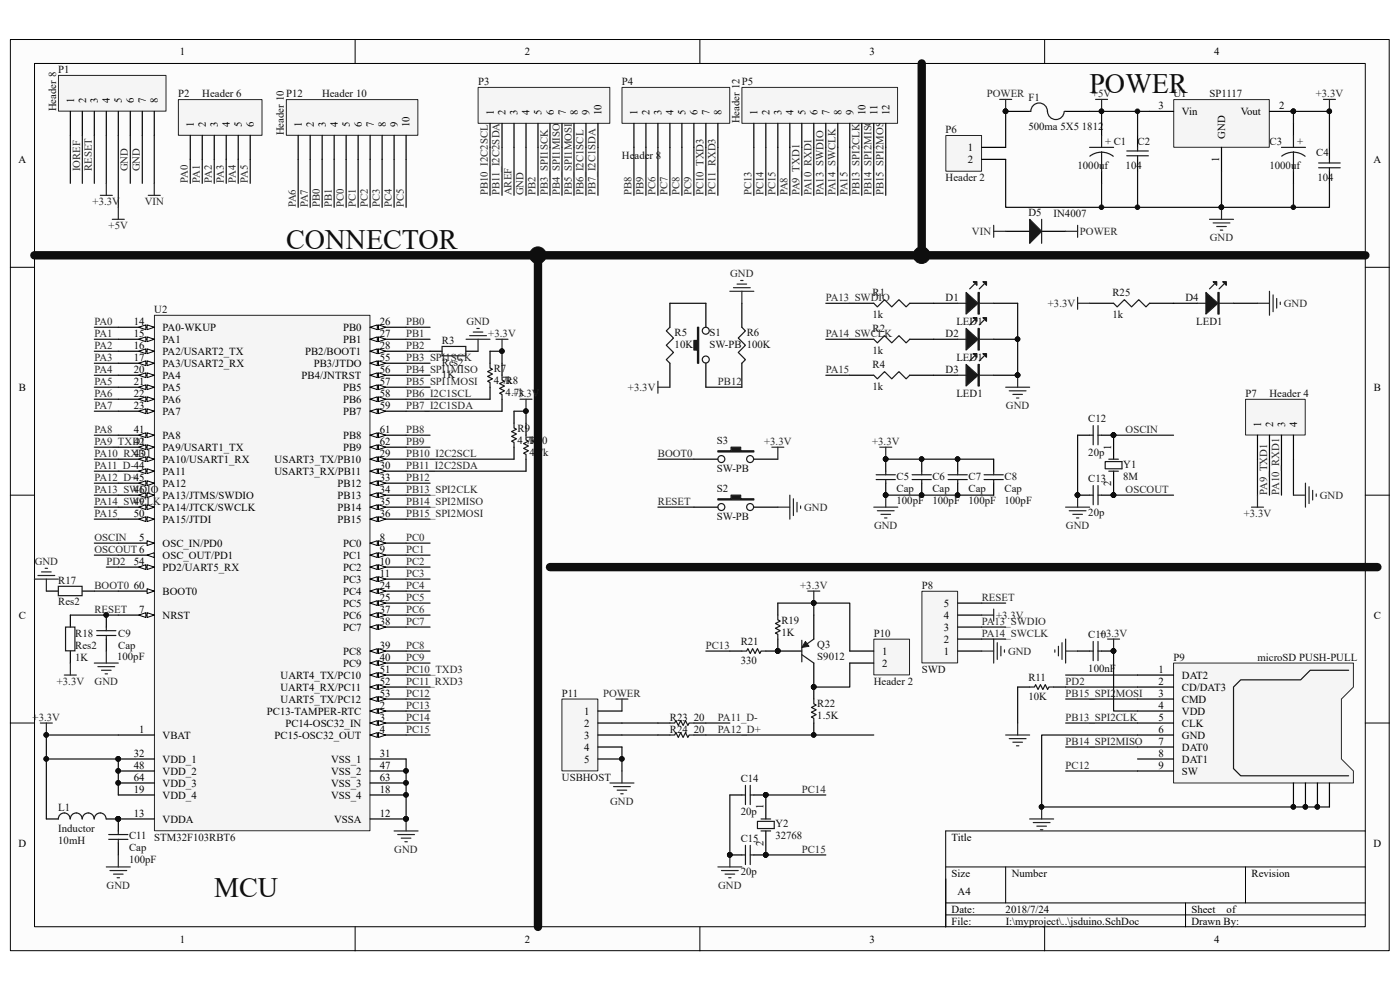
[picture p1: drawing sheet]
<svg xmlns="http://www.w3.org/2000/svg" width="297mm" height="210mm" viewBox="0 0 297 210" stroke-linecap="round" stroke-linejoin="round" font-family="sans-serif">
<defs><g id="words">
<g font-size="6" fill="#0e0e0e">
<text x="231.1" y="19.8">POWER</text>
<text x="60.7" y="52.9">CONNECTOR</text>
<text x="45.5" y="190.2">MCU</text>
</g>
<g font-size="2.3">
<text x="38.2" y="11.7">1</text>
<text x="111.3" y="11.7">2</text>
<text x="184.5" y="11.7">3</text>
<text x="257.6" y="11.7">4</text>
<text x="15.7" y="21.8" transform="rotate(-90 15.7 21.8)">1</text>
<text x="18.2" y="21.8" transform="rotate(-90 18.2 21.8)">2</text>
<text x="20.8" y="21.8" transform="rotate(-90 20.8 21.8)">3</text>
<text x="23.3" y="21.8" transform="rotate(-90 23.3 21.8)">4</text>
<text x="25.9" y="21.8" transform="rotate(-90 25.9 21.8)">5</text>
<text x="28.4" y="21.8" transform="rotate(-90 28.4 21.8)">6</text>
<text x="30.9" y="21.8" transform="rotate(-90 30.9 21.8)">7</text>
<text x="33.5" y="21.8" transform="rotate(-90 33.5 21.8)">8</text>
<text x="245.8" y="23.1">3</text>
<text x="271.4" y="23.1">2</text>
<text x="41.1" y="26.9" transform="rotate(-90 41.1 26.9)">1</text>
<text x="43.7" y="26.9" transform="rotate(-90 43.7 26.9)">2</text>
<text x="46.2" y="26.9" transform="rotate(-90 46.2 26.9)">3</text>
<text x="48.8" y="26.9" transform="rotate(-90 48.8 26.9)">4</text>
<text x="51.3" y="26.9" transform="rotate(-90 51.3 26.9)">5</text>
<text x="53.8" y="26.9" transform="rotate(-90 53.8 26.9)">6</text>
<text x="64" y="26.9" transform="rotate(-90 64 26.9)">1</text>
<text x="66.6" y="26.9" transform="rotate(-90 66.6 26.9)">2</text>
<text x="69.1" y="26.9" transform="rotate(-90 69.1 26.9)">3</text>
<text x="71.7" y="26.9" transform="rotate(-90 71.7 26.9)">4</text>
<text x="74.2" y="26.9" transform="rotate(-90 74.2 26.9)">5</text>
<text x="76.8" y="26.9" transform="rotate(-90 76.8 26.9)">6</text>
<text x="79.3" y="26.9" transform="rotate(-90 79.3 26.9)">7</text>
<text x="81.8" y="26.9" transform="rotate(-90 81.8 26.9)">8</text>
<text x="84.4" y="26.9" transform="rotate(-90 84.4 26.9)">9</text>
<text x="86.9" y="26.9" transform="rotate(-90 86.9 26.9)">10</text>
<text x="104.7" y="24.4" transform="rotate(-90 104.7 24.4)">1</text>
<text x="107.3" y="24.4" transform="rotate(-90 107.3 24.4)">2</text>
<text x="109.8" y="24.4" transform="rotate(-90 109.8 24.4)">3</text>
<text x="112.4" y="24.4" transform="rotate(-90 112.4 24.4)">4</text>
<text x="114.9" y="24.4" transform="rotate(-90 114.9 24.4)">5</text>
<text x="117.5" y="24.4" transform="rotate(-90 117.5 24.4)">6</text>
<text x="120" y="24.4" transform="rotate(-90 120 24.4)">7</text>
<text x="122.6" y="24.4" transform="rotate(-90 122.6 24.4)">8</text>
<text x="125.1" y="24.4" transform="rotate(-90 125.1 24.4)">9</text>
<text x="127.6" y="24.4" transform="rotate(-90 127.6 24.4)">10</text>
<text x="135.3" y="24.4" transform="rotate(-90 135.3 24.4)">1</text>
<text x="137.8" y="24.4" transform="rotate(-90 137.8 24.4)">2</text>
<text x="140.3" y="24.4" transform="rotate(-90 140.3 24.4)">3</text>
<text x="142.9" y="24.4" transform="rotate(-90 142.9 24.4)">4</text>
<text x="145.5" y="24.4" transform="rotate(-90 145.5 24.4)">5</text>
<text x="148" y="24.4" transform="rotate(-90 148 24.4)">6</text>
<text x="150.5" y="24.4" transform="rotate(-90 150.5 24.4)">7</text>
<text x="153.1" y="24.4" transform="rotate(-90 153.1 24.4)">8</text>
<text x="160.7" y="24.4" transform="rotate(-90 160.7 24.4)">1</text>
<text x="163.2" y="24.4" transform="rotate(-90 163.2 24.4)">2</text>
<text x="165.8" y="24.4" transform="rotate(-90 165.8 24.4)">3</text>
<text x="168.3" y="24.4" transform="rotate(-90 168.3 24.4)">4</text>
<text x="170.9" y="24.4" transform="rotate(-90 170.9 24.4)">5</text>
<text x="173.4" y="24.4" transform="rotate(-90 173.4 24.4)">6</text>
<text x="176" y="24.4" transform="rotate(-90 176 24.4)">7</text>
<text x="178.5" y="24.4" transform="rotate(-90 178.5 24.4)">8</text>
<text x="181.1" y="24.4" transform="rotate(-90 181.1 24.4)">9</text>
<text x="183.6" y="24.4" transform="rotate(-90 183.6 24.4)">10</text>
<text x="186.1" y="24.4" transform="rotate(-90 186.1 24.4)">11</text>
<text x="188.7" y="24.4" transform="rotate(-90 188.7 24.4)">12</text>
<text x="250.7" y="24.4">Vin</text>
<text x="259.9" y="29.5" transform="rotate(-90 259.9 29.5)">GND</text>
<text x="263.2" y="24.4">Vout</text>
<text x="3.9" y="34.6">A</text>
<text x="205.3" y="32">1</text>
<text x="205.3" y="34.6">2</text>
<text x="258.7" y="34.5" transform="rotate(-90 258.7 34.5)">1</text>
<text x="291.4" y="34.6">A</text>
<text x="28.4" y="68.9">14</text>
<text x="28.4" y="71.5">15</text>
<text x="34.5" y="70.2">PA0-WKUP</text>
<text x="72.8" y="70.2">PB0</text>
<text x="80.6" y="68.9">26</text>
<text x="80.6" y="71.5">27</text>
<text x="28.4" y="74">16</text>
<text x="28.4" y="76.6">17</text>
<text x="34.5" y="72.7">PA1</text>
<text x="34.5" y="75.3">PA2/USART2_TX</text>
<text x="34.5" y="77.9">PA3/USART2_RX</text>
<text x="64.7" y="75.3">PB2/BOOT1</text>
<text x="66.5" y="77.9">PB3/JTDO</text>
<text x="72.8" y="72.7">PB1</text>
<text x="80.6" y="74">28</text>
<text x="80.6" y="76.6">55</text>
<text x="4" y="82.9">B</text>
<text x="28.4" y="79.1">20</text>
<text x="28.4" y="81.7">21</text>
<text x="34.5" y="80.4">PA4</text>
<text x="34.5" y="82.9">PA5</text>
<text x="64" y="80.4">PB4/JNTRST</text>
<text x="72.8" y="82.9">PB5</text>
<text x="80.6" y="79.1">56</text>
<text x="80.6" y="81.7">57</text>
<text x="291.5" y="82.9">B</text>
<text x="28.4" y="84.2">22</text>
<text x="28.4" y="86.7">23</text>
<text x="34.5" y="85.5">PA6</text>
<text x="34.5" y="88">PA7</text>
<text x="72.8" y="85.5">PB6</text>
<text x="72.8" y="88">PB7</text>
<text x="80.6" y="84.2">58</text>
<text x="80.6" y="86.7">59</text>
<text x="28.4" y="91.8">41</text>
<text x="28.4" y="94.4">42</text>
<text x="34.5" y="93.1">PA8</text>
<text x="34.5" y="95.6">PA9/USART1_TX</text>
<text x="72.8" y="93.1">PB8</text>
<text x="72.8" y="95.6">PB9</text>
<text x="80.6" y="91.8">61</text>
<text x="80.6" y="94.4">62</text>
<text x="235.8" y="95.4" transform="rotate(-90 235.8 95.4)">1</text>
<text x="267.5" y="90.6" transform="rotate(-90 267.5 90.6)">1</text>
<text x="270.1" y="90.6" transform="rotate(-90 270.1 90.6)">2</text>
<text x="272.6" y="90.6" transform="rotate(-90 272.6 90.6)">3</text>
<text x="275.2" y="90.6" transform="rotate(-90 275.2 90.6)">4</text>
<text x="28.4" y="96.9">43</text>
<text x="34.5" y="98.2">PA10/USART1_RX</text>
<text x="34.5" y="100.7">PA11</text>
<text x="58.2" y="100.7">USART3_RX/PB11</text>
<text x="58.3" y="98.2">USART3_TX/PB10</text>
<text x="80.6" y="96.9">29</text>
<text x="80.6" y="99.4">30</text>
<text x="80.6" y="102">33</text>
<text x="28.4" y="104.6">46</text>
<text x="28.4" y="107.1">49</text>
<text x="34.5" y="103.3">PA12</text>
<text x="34.5" y="105.8">PA13/JTMS/SWDIO</text>
<text x="71.6" y="103.3">PB12</text>
<text x="71.6" y="105.8">PB13</text>
<text x="80.6" y="104.6">34</text>
<text x="80.6" y="107.1">35</text>
<text x="235.8" y="103.1" transform="rotate(-90 235.8 103.1)">2</text>
<text x="28.4" y="109.6">50</text>
<text x="34.5" y="108.4">PA14/JTCK/SWCLK</text>
<text x="34.5" y="110.9">PA15/JTDI</text>
<text x="71.6" y="108.4">PB14</text>
<text x="71.6" y="110.9">PB15</text>
<text x="80.6" y="109.6">36</text>
<text x="28.4" y="119.8">54</text>
<text x="29.5" y="114.7">5</text>
<text x="34.5" y="116">OSC_IN/PD0</text>
<text x="34.5" y="118.5">OSC_OUT/PD1</text>
<text x="72.8" y="116">PC0</text>
<text x="72.8" y="118.5">PC1</text>
<text x="80.6" y="114.7">8</text>
<text x="80.6" y="117.3">9</text>
<text x="80.6" y="119.8">10</text>
<text x="28.4" y="124.9">60</text>
<text x="34.5" y="121.1">PD2/UART5_RX</text>
<text x="72.8" y="121.1">PC2</text>
<text x="72.8" y="123.6">PC3</text>
<text x="80.6" y="122.3">11</text>
<text x="80.6" y="124.9">24</text>
<text x="4" y="131.3">C</text>
<text x="29.5" y="130">7</text>
<text x="34.5" y="126.2">BOOT0</text>
<text x="34.5" y="131.3">NRST</text>
<text x="72.8" y="126.2">PC4</text>
<text x="72.8" y="128.7">PC5</text>
<text x="72.8" y="131.3">PC6</text>
<text x="80.6" y="127.4">25</text>
<text x="80.6" y="130">37</text>
<text x="200.2" y="131.3">4</text>
<text x="200.2" y="128.7">5</text>
<text x="291.5" y="131.3">C</text>
<text x="72.8" y="133.8">PC7</text>
<text x="80.6" y="132.5">38</text>
<text x="80.6" y="137.6">39</text>
<text x="200.2" y="136.4">2</text>
<text x="200.2" y="133.8">3</text>
<text x="59.5" y="144">UART4_TX/PC10</text>
<text x="72.8" y="138.9">PC8</text>
<text x="72.8" y="141.4">PC9</text>
<text x="80.6" y="140.2">40</text>
<text x="80.6" y="142.7">51</text>
<text x="187.2" y="138.9">1</text>
<text x="187.2" y="141.4">2</text>
<text x="200.2" y="138.9">1</text>
<text x="245.8" y="142.7">1</text>
<text x="250.7" y="144">DAT2</text>
<text x="59.5" y="146.5">UART4_RX/PC11</text>
<text x="59.5" y="149.1">UART5_TX/PC12</text>
<text x="80.6" y="145.2">52</text>
<text x="80.6" y="147.8">53</text>
<text x="245.8" y="145.2">2</text>
<text x="245.8" y="147.8">3</text>
<text x="250.7" y="146.5">CD/DAT3</text>
<text x="250.7" y="149.1">CMD</text>
<text x="29.5" y="155.4">1</text>
<text x="56.6" y="151.6">PC13-TAMPER-RTC</text>
<text x="60.5" y="154.1">PC14-OSC32_IN</text>
<text x="80.6" y="150.3">2</text>
<text x="80.6" y="152.9">3</text>
<text x="80.6" y="155.4">4</text>
<text x="123.9" y="151.6">1</text>
<text x="123.9" y="154.1">2</text>
<text x="245.8" y="150.3">4</text>
<text x="245.8" y="152.9">5</text>
<text x="245.8" y="155.4">6</text>
<text x="250.7" y="151.6">VDD</text>
<text x="250.7" y="154.1">CLK</text>
<text x="28.4" y="160.5">32</text>
<text x="34.5" y="156.7">VBAT</text>
<text x="34.5" y="161.8">VDD_1</text>
<text x="58.3" y="156.7">PC15-OSC32_OUT</text>
<text x="70.2" y="161.8">VSS_1</text>
<text x="80.6" y="160.5">31</text>
<text x="123.9" y="156.7">3</text>
<text x="123.9" y="159.3">4</text>
<text x="123.9" y="161.8">5</text>
<text x="245.8" y="158">7</text>
<text x="245.8" y="160.5">8</text>
<text x="250.7" y="156.7">GND</text>
<text x="250.7" y="159.3">DAT0</text>
<text x="250.7" y="161.8">DAT1</text>
<text x="28.4" y="163.1">48</text>
<text x="28.4" y="165.6">64</text>
<text x="34.5" y="164.3">VDD_2</text>
<text x="34.5" y="166.9">VDD_3</text>
<text x="70.2" y="164.3">VSS_2</text>
<text x="70.2" y="166.9">VSS_3</text>
<text x="80.6" y="163.1">47</text>
<text x="80.6" y="165.6">63</text>
<text x="245.8" y="163.1">9</text>
<text x="250.7" y="164.3">SW</text>
<text x="28.4" y="168.1">19</text>
<text x="28.4" y="173.2">13</text>
<text x="34.5" y="169.4">VDD_4</text>
<text x="70.2" y="169.4">VSS_4</text>
<text x="80.6" y="168.1">18</text>
<text x="80.6" y="173.2">12</text>
<text x="162" y="171.7" transform="rotate(-90 162 171.7)">1</text>
<text x="3.9" y="179.6">D</text>
<text x="34.5" y="174.5">VDDA</text>
<text x="70.9" y="174.5">VSSA</text>
<text x="162" y="179.4" transform="rotate(-90 162 179.4)">2</text>
<text x="201.9" y="178.3">Title</text>
<text x="291.4" y="179.6">D</text>
<text x="201.9" y="186">Size</text>
<text x="214.6" y="186">Number</text>
<text x="265.5" y="186">Revision</text>
<text x="203.2" y="189.8">A4</text>
<text x="201.9" y="193.6">Date:</text>
<text x="201.9" y="196.1">File:</text>
<text x="213.3" y="193.6">2018/7/24</text>
<text x="213.4" y="196.1">I:\myproject\..\jsduino.SchDoc</text>
<text x="252.8" y="196.1">Drawn By:</text>
<text x="252.8" y="193.6">Sheet</text>
<text x="260.2" y="193.6">of</text>
<text x="38.2" y="199.9">1</text>
<text x="111.3" y="199.9">2</text>
<text x="184.5" y="199.9">3</text>
<text x="257.6" y="199.9">4</text>
</g>
<g font-size="2.3" fill="#0e0e0e">
<text x="12.4" y="15.5">P1</text>
<text x="11.9" y="23.6" transform="rotate(-90 11.9 23.6)">Header 8</text>
<text x="37.8" y="20.6">P2</text>
<text x="42.9" y="20.6">Header 6</text>
<text x="60.7" y="20.6">P12</text>
<text x="68.3" y="20.6">Header 10</text>
<text x="101.4" y="18">P3</text>
<text x="132" y="18">P4</text>
<text x="157.4" y="18">P5</text>
<text x="218.2" y="21.3">F1</text>
<text x="249" y="20.6">U1</text>
<text x="256.6" y="20.6">SP1117</text>
<text x="60.2" y="28.7" transform="rotate(-90 60.2 28.7)">Header 10</text>
<text x="156.9" y="26.2" transform="rotate(-90 156.9 26.2)">Header 12</text>
<text x="200.6" y="28.2">P6</text>
<text x="218.2" y="27.5">500ma 5X5 1812</text>
<text x="132" y="33.8">Header 8</text>
<text x="228.6" y="35.9">1000uf</text>
<text x="234.5" y="30.8">+ C1</text>
<text x="238.8" y="35.9">104</text>
<text x="241.3" y="30.8">C2</text>
<text x="269.3" y="30.8">C3</text>
<text x="269.3" y="35.9">1000uf</text>
<text x="275.2" y="30.8">+</text>
<text x="279.2" y="33.1">C4</text>
<text x="200.6" y="38.4">Header 2</text>
<text x="279.5" y="38.4">104</text>
<text x="218.2" y="45.8">D5</text>
<text x="223.5" y="46">IN4007</text>
<text x="185.1" y="62.8">R1</text>
<text x="200.6" y="63.8">D1</text>
<text x="236" y="62.8">R25</text>
<text x="251.5" y="63.8">D4</text>
<text x="32.7" y="66.4">U2</text>
<text x="143.1" y="71.2">R5</text>
<text x="150.5" y="71.2">S1</text>
<text x="158.4" y="71.2">R6</text>
<text x="185.1" y="67.4">1k</text>
<text x="185.1" y="70.4">R2</text>
<text x="200.6" y="71.5">D2</text>
<text x="202.9" y="68.9">LED1</text>
<text x="236" y="67.4">1k</text>
<text x="253.8" y="68.9">LED1</text>
<text x="93.8" y="73">R3</text>
<text x="93.8" y="77.6">Res2</text>
<text x="143.1" y="73.7">10K</text>
<text x="150.5" y="73.7">SW-PB 100K</text>
<text x="185.1" y="75">1k</text>
<text x="202.9" y="76.6">LED1</text>
<text x="93.8" y="80.1">1K</text>
<text x="104.7" y="81.4">4.7k</text>
<text x="104.7" y="78.9">R7</text>
<text x="107.3" y="83.9">4.7k</text>
<text x="107.3" y="81.4">R8</text>
<text x="185.1" y="78.1">R4</text>
<text x="185.1" y="82.7">1k</text>
<text x="200.6" y="79.1">D3</text>
<text x="202.9" y="84.2">LED1</text>
<text x="230.9" y="89.5">C12</text>
<text x="264.2" y="84.2">P7</text>
<text x="269.3" y="84.2">Header 4</text>
<text x="109.8" y="94.1">4.7k</text>
<text x="109.8" y="91.6">R9</text>
<text x="112.4" y="94.1">R10</text>
<text x="152.1" y="94.1">S3</text>
<text x="112.4" y="96.6">4.7k</text>
<text x="152.1" y="100.2">SW-PB</text>
<text x="190.2" y="101.7">C5</text>
<text x="197.8" y="101.7">C6</text>
<text x="205.5" y="101.7">C7</text>
<text x="213.1" y="101.7">C8</text>
<text x="230.9" y="96.6">20p</text>
<text x="238.3" y="99.2">Y1</text>
<text x="238.3" y="101.7">8M</text>
<text x="152.1" y="104.3">S2</text>
<text x="190.2" y="106.8">100pF</text>
<text x="190.2" y="104.3">Cap</text>
<text x="197.8" y="106.8">100pF</text>
<text x="197.8" y="104.3">Cap</text>
<text x="205.5" y="106.8">100pF</text>
<text x="205.5" y="104.3">Cap</text>
<text x="213.1" y="106.8">100pF</text>
<text x="213.1" y="104.3">Cap</text>
<text x="230.9" y="102.2">C13</text>
<text x="152.1" y="110.4">SW-PB</text>
<text x="230.9" y="109.4">20p</text>
<text x="12.4" y="123.9">R17</text>
<text x="195.5" y="124.9">P8</text>
<text x="12.4" y="128.4">Res2</text>
<text x="16" y="135.1">R18</text>
<text x="16" y="137.6">Res2</text>
<text x="25.1" y="135.1">C9</text>
<text x="25.1" y="137.6">Cap</text>
<text x="157.1" y="136.9">R21</text>
<text x="165.8" y="134.8">1K</text>
<text x="165.8" y="132.3">R19</text>
<text x="173.4" y="137.4">Q3</text>
<text x="185.4" y="135.1">P10</text>
<text x="230.9" y="135.3">C10</text>
<text x="16" y="140.2">1K</text>
<text x="24.8" y="139.9">100pF</text>
<text x="157.1" y="140.9">330</text>
<text x="173.4" y="139.9">S9012</text>
<text x="195.5" y="142.7">SWD</text>
<text x="230.9" y="142.5">100nF</text>
<text x="249" y="140.2">P9</text>
<text x="266.8" y="140.2">microSD PUSH-PULL</text>
<text x="119.2" y="147.8">P11</text>
<text x="185.4" y="145.2">Header 2</text>
<text x="218.2" y="148.5">10K</text>
<text x="218.2" y="144.5">R11</text>
<text x="142.1" y="152.9">R23</text>
<text x="142.1" y="155.4">R24</text>
<text x="147.2" y="152.9">20</text>
<text x="147.2" y="155.4">20</text>
<text x="173.4" y="152.6">1.5K</text>
<text x="173.4" y="150.1">R22</text>
<text x="119.2" y="165.6">USBHOST</text>
<text x="157.1" y="165.9">C14</text>
<text x="12.4" y="172">L1</text>
<text x="157.1" y="173">20p</text>
<text x="12.4" y="179.1">10mH</text>
<text x="12.4" y="176.5">Inductor</text>
<text x="27.4" y="178.1">C11</text>
<text x="32.7" y="178.3">STM32F103RBT6</text>
<text x="157.1" y="178.6">C15</text>
<text x="164.5" y="175.5">Y2</text>
<text x="164.5" y="178.1">32768</text>
<text x="27.4" y="183.2">100pF</text>
<text x="27.4" y="180.6">Cap</text>
<text x="157.1" y="185.7">20p</text>
</g>
<g font-size="2.3" fill="#262626">
<text x="209.3" y="20.6">POWER</text>
<text x="231.6" y="20.6">+5V</text>
<text x="279.1" y="20.6">+3.3V</text>
<text x="17" y="36.4" transform="rotate(-90 17 36.4)">IOREF</text>
<text x="19.5" y="36.4" transform="rotate(-90 19.5 36.4)">RESET</text>
<text x="27.1" y="36.4" transform="rotate(-90 27.1 36.4)">GND</text>
<text x="29.7" y="36.4" transform="rotate(-90 29.7 36.4)">GND</text>
<text x="39.9" y="38.9" transform="rotate(-90 39.9 38.9)">PA0</text>
<text x="42.4" y="38.9" transform="rotate(-90 42.4 38.9)">PA1</text>
<text x="45" y="38.9" transform="rotate(-90 45 38.9)">PA2</text>
<text x="47.5" y="38.9" transform="rotate(-90 47.5 38.9)">PA3</text>
<text x="50" y="38.9" transform="rotate(-90 50 38.9)">PA4</text>
<text x="52.6" y="38.9" transform="rotate(-90 52.6 38.9)">PA5</text>
<text x="103.5" y="41.4" transform="rotate(-90 103.5 41.4)">PB10_I2C2SCL</text>
<text x="106" y="41.4" transform="rotate(-90 106 41.4)">PB11_I2C2SDA</text>
<text x="108.5" y="41.4" transform="rotate(-90 108.5 41.4)">AREF</text>
<text x="111.1" y="41.4" transform="rotate(-90 111.1 41.4)">GND</text>
<text x="113.6" y="41.4" transform="rotate(-90 113.6 41.4)">PB2</text>
<text x="116.2" y="41.4" transform="rotate(-90 116.2 41.4)">PB3_SPI1SCK</text>
<text x="118.7" y="41.4" transform="rotate(-90 118.7 41.4)">PB4_SPI1MISO</text>
<text x="121.3" y="41.4" transform="rotate(-90 121.3 41.4)">PB5_SPI1MOSI</text>
<text x="123.8" y="41.4" transform="rotate(-90 123.8 41.4)">PB6_I2C1SCL</text>
<text x="126.4" y="41.4" transform="rotate(-90 126.4 41.4)">PB7_I2C1SDA</text>
<text x="134" y="41.4" transform="rotate(-90 134 41.4)">PB8</text>
<text x="136.5" y="41.4" transform="rotate(-90 136.5 41.4)">PB9</text>
<text x="139.1" y="41.4" transform="rotate(-90 139.1 41.4)">PC6</text>
<text x="141.6" y="41.4" transform="rotate(-90 141.6 41.4)">PC7</text>
<text x="144.2" y="41.4" transform="rotate(-90 144.2 41.4)">PC8</text>
<text x="146.7" y="41.4" transform="rotate(-90 146.7 41.4)">PC9</text>
<text x="149.3" y="41.4" transform="rotate(-90 149.3 41.4)">PC10_TXD3</text>
<text x="151.8" y="41.4" transform="rotate(-90 151.8 41.4)">PC11_RXD3</text>
<text x="159.4" y="41.4" transform="rotate(-90 159.4 41.4)">PC13</text>
<text x="162" y="41.4" transform="rotate(-90 162 41.4)">PC14</text>
<text x="164.5" y="41.4" transform="rotate(-90 164.5 41.4)">PC15</text>
<text x="167" y="41.4" transform="rotate(-90 167 41.4)">PA8</text>
<text x="169.6" y="41.4" transform="rotate(-90 169.6 41.4)">PA9_TXD1</text>
<text x="172.2" y="41.4" transform="rotate(-90 172.2 41.4)">PA10_RXD1</text>
<text x="174.7" y="41.4" transform="rotate(-90 174.7 41.4)">PA13_SWDIO</text>
<text x="177.2" y="41.4" transform="rotate(-90 177.2 41.4)">PA14_SWCLK</text>
<text x="179.8" y="41.4" transform="rotate(-90 179.8 41.4)">PA15</text>
<text x="182.3" y="41.4" transform="rotate(-90 182.3 41.4)">PB13_SPI2CLK</text>
<text x="184.9" y="41.4" transform="rotate(-90 184.9 41.4)">PB14_SPI2MISO</text>
<text x="187.4" y="41.4" transform="rotate(-90 187.4 41.4)">PB15_SPI2MOSI</text>
<text x="19.6" y="43.5">+3.3V</text>
<text x="30.7" y="43.5">VIN</text>
<text x="62.8" y="44" transform="rotate(-90 62.8 44)">PA6</text>
<text x="65.3" y="44" transform="rotate(-90 65.3 44)">PA7</text>
<text x="67.9" y="44" transform="rotate(-90 67.9 44)">PB0</text>
<text x="70.4" y="44" transform="rotate(-90 70.4 44)">PB1</text>
<text x="72.9" y="44" transform="rotate(-90 72.9 44)">PC0</text>
<text x="75.5" y="44" transform="rotate(-90 75.5 44)">PC1</text>
<text x="78" y="44" transform="rotate(-90 78 44)">PC2</text>
<text x="80.6" y="44" transform="rotate(-90 80.6 44)">PC3</text>
<text x="83.1" y="44" transform="rotate(-90 83.1 44)">PC4</text>
<text x="85.6" y="44" transform="rotate(-90 85.6 44)">PC5</text>
<text x="23" y="48.6">+5V</text>
<text x="206.2" y="49.8">VIN</text>
<text x="229.1" y="49.8">POWER</text>
<text x="256.7" y="51.1">GND</text>
<text x="154.9" y="58.8">GND</text>
<text x="175.2" y="63.8">PA13_SWDIO</text>
<text x="222.3" y="65.1">+3.3V</text>
<text x="272.4" y="65.1">GND</text>
<text x="20" y="68.9">PA0</text>
<text x="20" y="71.5">PA1</text>
<text x="86.1" y="68.9">PB0</text>
<text x="86.1" y="71.5">PB1</text>
<text x="98.9" y="68.9">GND</text>
<text x="103.6" y="71.5">+3.3V</text>
<text x="175.2" y="71.5">PA14_SWCLK</text>
<text x="20" y="74">PA2</text>
<text x="20" y="76.6">PA3</text>
<text x="86.1" y="74">PB2</text>
<text x="86.1" y="76.6">PB3_SPI1SCK</text>
<text x="20" y="79.1">PA4</text>
<text x="20" y="81.7">PA5</text>
<text x="86.1" y="79.1">PB4_SPI1MISO</text>
<text x="86.1" y="81.7">PB5_SPI1MOSI</text>
<text x="133.2" y="82.9">+3.3V</text>
<text x="152.3" y="81.7">PB12</text>
<text x="175.2" y="79.1">PA15</text>
<text x="20" y="84.2">PA6</text>
<text x="20" y="86.7">PA7</text>
<text x="86.1" y="84.2">PB6_I2C1SCL</text>
<text x="86.1" y="86.7">PB7_I2C1SDA</text>
<text x="108.7" y="84.2">+3.3V</text>
<text x="213.4" y="86.7">GND</text>
<text x="20" y="91.8">PA8</text>
<text x="20" y="94.4">PA9_TXD1</text>
<text x="86.1" y="91.8">PB8</text>
<text x="86.1" y="94.4">PB9</text>
<text x="162.1" y="94.4">+3.3V</text>
<text x="185" y="94.4">+3.3V</text>
<text x="238.8" y="91.8">OSCIN</text>
<text x="20" y="96.9">PA10_RXD1</text>
<text x="20" y="99.4">PA11_D-44</text>
<text x="20" y="102">PA12_D+45</text>
<text x="86.1" y="96.9">PB10_I2C2SCL</text>
<text x="86.1" y="99.4">PB11_I2C2SDA</text>
<text x="86.1" y="102">PB12</text>
<text x="139.6" y="96.9">BOOT0</text>
<text x="20" y="104.6">PA13_SWDIO</text>
<text x="20" y="107.1">PA14_SWCLK</text>
<text x="86.1" y="104.6">PB13_SPI2CLK</text>
<text x="86.1" y="107.1">PB14_SPI2MISO</text>
<text x="139.6" y="107.1">RESET</text>
<text x="238.8" y="104.6">OSCOUT</text>
<text x="268.8" y="105" transform="rotate(-90 268.8 105)">PA9_TXD1</text>
<text x="271.4" y="105" transform="rotate(-90 271.4 105)">PA10_RXD1</text>
<text x="280" y="105.8">GND</text>
<text x="20" y="109.6">PA15</text>
<text x="86.1" y="109.6">PB15_SPI2MOSI</text>
<text x="170.6" y="108.4">GND</text>
<text x="185.4" y="112.2">GND</text>
<text x="226.1" y="112.2">GND</text>
<text x="263.9" y="109.6">+3.3V</text>
<text x="7.4" y="119.8">GND</text>
<text x="20" y="114.7">OSCIN</text>
<text x="20" y="117.3">OSCOUT6</text>
<text x="22.6" y="119.8">PD2</text>
<text x="86.1" y="114.7">PC0</text>
<text x="86.1" y="117.3">PC1</text>
<text x="86.1" y="119.8">PC2</text>
<text x="20" y="124.9">BOOT0</text>
<text x="86.1" y="122.3">PC3</text>
<text x="86.1" y="124.9">PC4</text>
<text x="169.8" y="124.9">+3.3V</text>
<text x="20" y="130">RESET</text>
<text x="86.1" y="127.4">PC5</text>
<text x="86.1" y="130">PC6</text>
<text x="208.3" y="127.4">RESET</text>
<text x="211.3" y="131.3">+3.3V</text>
<text x="86.1" y="132.5">PC7</text>
<text x="86.1" y="137.6">PC8</text>
<text x="149.7" y="137.6">PC13</text>
<text x="208.3" y="132.5">PA13_SWDIO</text>
<text x="208.3" y="135.1">PA14_SWCLK</text>
<text x="233.3" y="135.1">+3.3V</text>
<text x="86.1" y="140.2">PC9</text>
<text x="86.1" y="142.7">PC10_TXD3</text>
<text x="213.9" y="138.9">GND</text>
<text x="12" y="145.2">+3.3V</text>
<text x="20.1" y="145.2">GND</text>
<text x="86.1" y="145.2">PC11_RXD3</text>
<text x="86.1" y="147.8">PC12</text>
<text x="127.9" y="147.8">POWER</text>
<text x="226.1" y="145.2">PD2</text>
<text x="226.1" y="147.8">PB15_SPI2MOSI</text>
<text x="6.9" y="152.9">+3.3V</text>
<text x="86.1" y="150.3">PC13</text>
<text x="86.1" y="152.9">PC14</text>
<text x="86.1" y="155.4">PC15</text>
<text x="152.3" y="152.9">PA11_D-</text>
<text x="152.3" y="155.4">PA12_D+</text>
<text x="226.1" y="152.9">PB13_SPI2CLK</text>
<text x="226.1" y="158">PB14_SPI2MISO</text>
<text x="226.1" y="163.1">PC12</text>
<text x="129.5" y="170.7">GND</text>
<text x="170.1" y="168.1">PC14</text>
<text x="83.7" y="180.8">GND</text>
<text x="170.1" y="180.8">PC15</text>
<text x="22.6" y="188.5">GND</text>
<text x="152.4" y="188.5">GND</text>
</g>
</g></defs>
<path d="M2.2 8.4h292.5v193.3h-292.5z" fill="#fcfcfc"/>
<path d="M2.2 8.4h292.5v193.3h-292.5z" fill="none" stroke="#000" stroke-width=".21"/>
<path d="M7.4 13.5h282.2v183.1h-282.2z" fill="#fcfcfc"/>
<g fill="none" stroke="#000" stroke-width=".21">
<path d="M7.3 13.5h282.3v183.1h-282.3zM75.3 8.4v5.1M148.5 8.4v5.1M221.6 8.4v5.1M2.2 56.7h5.1M289.7 56.7h5.1M2.2 105h5.1M289.7 105h5.1M2.2 153.4h5.1M289.7 153.4h5.1M289.7 176.3h-89.1v20.3M75.3 196.6v5.1"/>
<path d="M148.5 196.6v5.1M200.6 183.9h89.1M200.6 191.5h89.1M200.6 194.1h89.1M213.4 183.9v7.6M221.6 196.6v5.1M251.5 191.5v5.1M264.2 183.9v7.6"/>
</g>
<path d="M12.4 16h22.8v7.6h-22.8z" fill="#f5f5f5"/>
<path d="M12.4 16h22.8v7.6h-22.8z" fill="none" stroke="#262626" stroke-width=".21"/>
<path d="M14.9 23.6v5.1M17.5 23.6v5.1M20 23.6v5.1M22.6 23.6v5.1M25.1 23.6v5.1M27.6 23.6v5.1M30.2 23.6v5.1M32.7 23.6v5.1" fill="none" stroke="#000" stroke-width=".25"/>
<g fill="none" stroke="#0e0e0e" stroke-width=".25">
<path d="M14.9 28.7v10.2M17.5 28.7v10.2M20 28.7v10.2M22.6 28.7v10.2M25.1 28.7v15.3M27.6 28.7v10.2M30.2 28.7v10.2M32.7 28.7v10.2M134.5 31.3v10.1M137 31.3v10.1M139.6 31.3v10.1M142.1 31.3v10.1"/>
<path d="M144.7 31.3v10.1M147.2 31.3v10.1M149.8 31.3v10.1M152.3 31.3v10.1"/>
</g>
<path d="M101.5 18.6h27.9v7.6h-27.9z" fill="#f5f5f5"/>
<path d="M101.4 18.5h28v7.7h-28z" fill="none" stroke="#262626" stroke-width=".21"/>
<path d="M104 26.2v5.1M106.5 26.2v5.1M109 26.2v5.1M111.6 26.2v5.1M114.1 26.2v5.1M116.7 26.2v5.1M119.2 26.2v5.1M121.8 26.2v5.1M124.3 26.2v5.1M126.9 26.2v5.1" fill="none" stroke="#000" stroke-width=".25"/>
<path d="M104 31.3v10.1M106.5 31.3v10.1M109 31.3v10.1M111.6 31.3v10.1M114.1 31.3v10.1M116.7 31.3v10.1M119.2 31.3v10.1M121.8 31.3v10.1M124.3 31.3v10.1M126.9 31.3v10.1" fill="none" stroke="#0e0e0e" stroke-width=".25"/>
<path d="M32.8 66.9h45.7v109.3h-45.7z" fill="#f5f5f5"/>
<path d="M32.8 66.9h45.7v109.3h-45.7z" fill="none" stroke="#262626" stroke-width=".21"/>
<path d="M25.1 125.4h7.6" fill="none" stroke="#000" stroke-width=".25"/>
<path d="M31.2 124.9l1.5 .5-1.5 .5z" fill="#fcfcfc" stroke="#000" stroke-width=".21"/>
<path d="M25.1 130.5h7.6" fill="none" stroke="#000" stroke-width=".25"/>
<g fill="#fcfcfc" stroke="#000" stroke-width=".21">
<path d="M31.2 130l1.5 .5-1.5 .5z"/>
<path d="M29.4 130.5l1.5-.5v1z"/>
</g>
<path d="M25.1 115.2h7.6" fill="none" stroke="#000" stroke-width=".25"/>
<path d="M31.2 114.7l1.5 .5-1.5 .5z" fill="#fcfcfc" stroke="#000" stroke-width=".21"/>
<path d="M25.1 117.8h7.6" fill="none" stroke="#000" stroke-width=".25"/>
<path d="M31.2 117.8l1.5-.5v1z" fill="#fcfcfc" stroke="#000" stroke-width=".21"/>
<path d="M25.1 69.4h7.6" fill="none" stroke="#000" stroke-width=".25"/>
<g fill="#fcfcfc" stroke="#000" stroke-width=".21">
<path d="M31.2 68.9l1.5 .5-1.5 .5z"/>
<path d="M29.4 69.4l1.5-.5v1z"/>
</g>
<path d="M25.1 72h7.6" fill="none" stroke="#000" stroke-width=".25"/>
<g fill="#fcfcfc" stroke="#000" stroke-width=".21">
<path d="M31.2 71.5l1.5 .5-1.5 .5z"/>
<path d="M29.4 72l1.5-.5v1z"/>
</g>
<path d="M25.1 74.5h7.6" fill="none" stroke="#000" stroke-width=".25"/>
<g fill="#fcfcfc" stroke="#000" stroke-width=".21">
<path d="M31.2 74l1.5 .5-1.5 .5z"/>
<path d="M29.4 74.5l1.5-.5v1z"/>
</g>
<path d="M25.1 77.1h7.6" fill="none" stroke="#000" stroke-width=".25"/>
<g fill="#fcfcfc" stroke="#000" stroke-width=".21">
<path d="M31.2 76.5l1.5 .6-1.5 .5z"/>
<path d="M29.4 77.1l1.5-.6v1.1z"/>
</g>
<path d="M25.1 79.6h7.6" fill="none" stroke="#000" stroke-width=".25"/>
<g fill="#fcfcfc" stroke="#000" stroke-width=".21">
<path d="M31.2 79.1l1.5 .5-1.5 .5z"/>
<path d="M29.4 79.6l1.5-.5v1z"/>
</g>
<path d="M25.1 82.1h7.6" fill="none" stroke="#000" stroke-width=".25"/>
<g fill="#fcfcfc" stroke="#000" stroke-width=".21">
<path d="M31.2 81.6l1.5 .5-1.5 .6z"/>
<path d="M29.4 82.1l1.5-.5v1.1z"/>
</g>
<path d="M25.1 84.7h7.6" fill="none" stroke="#000" stroke-width=".25"/>
<g fill="#fcfcfc" stroke="#000" stroke-width=".21">
<path d="M31.2 84.2l1.5 .5-1.5 .5z"/>
<path d="M29.4 84.7l1.5-.5v1z"/>
</g>
<path d="M25.1 87.2h7.6" fill="none" stroke="#000" stroke-width=".25"/>
<g fill="#fcfcfc" stroke="#000" stroke-width=".21">
<path d="M31.2 86.7l1.5 .5-1.5 .5z"/>
<path d="M29.4 87.2l1.5-.5v1z"/>
</g>
<path d="M25.1 92.3h7.6" fill="none" stroke="#000" stroke-width=".25"/>
<g fill="#fcfcfc" stroke="#000" stroke-width=".21">
<path d="M31.2 91.8l1.5 .5-1.5 .5z"/>
<path d="M29.4 92.3l1.5-.5v1z"/>
</g>
<path d="M25.1 94.9h7.6" fill="none" stroke="#000" stroke-width=".25"/>
<g fill="#fcfcfc" stroke="#000" stroke-width=".21">
<path d="M31.2 94.4l1.5 .5-1.5 .5z"/>
<path d="M29.4 94.9l1.5-.5v1z"/>
</g>
<path d="M25.1 97.4h7.6" fill="none" stroke="#000" stroke-width=".25"/>
<g fill="#fcfcfc" stroke="#000" stroke-width=".21">
<path d="M31.2 96.9l1.5 .5-1.5 .5z"/>
<path d="M29.4 97.4l1.5-.5v1z"/>
</g>
<path d="M25.1 100h7.6" fill="none" stroke="#000" stroke-width=".25"/>
<g fill="#fcfcfc" stroke="#000" stroke-width=".21">
<path d="M31.2 99.4l1.5 .6-1.5 .5z"/>
<path d="M29.4 100l1.5-.6v1.1z"/>
</g>
<path d="M25.1 102.5h7.6" fill="none" stroke="#000" stroke-width=".25"/>
<g fill="#fcfcfc" stroke="#000" stroke-width=".21">
<path d="M31.2 102l1.5 .5-1.5 .5z"/>
<path d="M29.4 102.5l1.5-.5v1z"/>
</g>
<path d="M25.1 105h7.6" fill="none" stroke="#000" stroke-width=".25"/>
<g fill="#fcfcfc" stroke="#000" stroke-width=".21">
<path d="M31.2 104.5l1.5 .5-1.5 .6z"/>
<path d="M29.4 105l1.5-.5v1.1z"/>
</g>
<path d="M25.1 107.6h7.6" fill="none" stroke="#000" stroke-width=".25"/>
<g fill="#fcfcfc" stroke="#000" stroke-width=".21">
<path d="M31.2 107.1l1.5 .5-1.5 .5z"/>
<path d="M29.4 107.6l1.5-.5v1z"/>
</g>
<path d="M25.1 110.1h7.6" fill="none" stroke="#000" stroke-width=".25"/>
<g fill="#fcfcfc" stroke="#000" stroke-width=".21">
<path d="M31.2 109.6l1.5 .5-1.5 .5z"/>
<path d="M29.4 110.1l1.5-.5v1z"/>
</g>
<path d="M78.5 69.4h7.7" fill="none" stroke="#000" stroke-width=".25"/>
<g fill="#fcfcfc" stroke="#000" stroke-width=".21">
<path d="M78.5 69.4l1.5-.5v1z"/>
<path d="M80.3 68.9l1.5 .5-1.5 .5z"/>
</g>
<path d="M78.5 72h7.7" fill="none" stroke="#000" stroke-width=".25"/>
<g fill="#fcfcfc" stroke="#000" stroke-width=".21">
<path d="M78.5 72l1.5-.5v1z"/>
<path d="M80.3 71.5l1.5 .5-1.5 .5z"/>
</g>
<path d="M78.5 74.5h7.7" fill="none" stroke="#000" stroke-width=".25"/>
<g fill="#fcfcfc" stroke="#000" stroke-width=".21">
<path d="M78.5 74.5l1.5-.5v1z"/>
<path d="M80.3 74l1.5 .5-1.5 .5z"/>
</g>
<path d="M78.5 77.1h7.7" fill="none" stroke="#000" stroke-width=".25"/>
<g fill="#fcfcfc" stroke="#000" stroke-width=".21">
<path d="M78.5 77.1l1.5-.6v1.1z"/>
<path d="M80.3 76.5l1.5 .6-1.5 .5z"/>
</g>
<path d="M78.5 79.6h7.7" fill="none" stroke="#000" stroke-width=".25"/>
<g fill="#fcfcfc" stroke="#000" stroke-width=".21">
<path d="M78.5 79.6l1.5-.5v1z"/>
<path d="M80.3 79.1l1.5 .5-1.5 .5z"/>
</g>
<path d="M78.5 82.1h7.7" fill="none" stroke="#000" stroke-width=".25"/>
<g fill="#fcfcfc" stroke="#000" stroke-width=".21">
<path d="M78.5 82.1l1.5-.5v1.1z"/>
<path d="M80.3 81.6l1.5 .5-1.5 .6z"/>
</g>
<path d="M78.5 84.7h7.7" fill="none" stroke="#000" stroke-width=".25"/>
<g fill="#fcfcfc" stroke="#000" stroke-width=".21">
<path d="M78.5 84.7l1.5-.5v1z"/>
<path d="M80.3 84.2l1.5 .5-1.5 .5z"/>
</g>
<path d="M78.5 87.2h7.7" fill="none" stroke="#000" stroke-width=".25"/>
<g fill="#fcfcfc" stroke="#000" stroke-width=".21">
<path d="M78.5 87.2l1.5-.5v1z"/>
<path d="M80.3 86.7l1.5 .5-1.5 .5z"/>
</g>
<path d="M78.5 92.3h7.7" fill="none" stroke="#000" stroke-width=".25"/>
<g fill="#fcfcfc" stroke="#000" stroke-width=".21">
<path d="M78.5 92.3l1.5-.5v1z"/>
<path d="M80.3 91.8l1.5 .5-1.5 .5z"/>
</g>
<path d="M78.5 94.9h7.7" fill="none" stroke="#000" stroke-width=".25"/>
<g fill="#fcfcfc" stroke="#000" stroke-width=".21">
<path d="M78.5 94.9l1.5-.5v1z"/>
<path d="M80.3 94.4l1.5 .5-1.5 .5z"/>
</g>
<path d="M78.5 97.4h7.7" fill="none" stroke="#000" stroke-width=".25"/>
<g fill="#fcfcfc" stroke="#000" stroke-width=".21">
<path d="M78.5 97.4l1.5-.5v1z"/>
<path d="M80.3 96.9l1.5 .5-1.5 .5z"/>
</g>
<path d="M78.5 100h7.7" fill="none" stroke="#000" stroke-width=".25"/>
<g fill="#fcfcfc" stroke="#000" stroke-width=".21">
<path d="M78.5 100l1.5-.6v1.1z"/>
<path d="M80.3 99.4l1.5 .6-1.5 .5z"/>
</g>
<path d="M78.5 102.5h7.7" fill="none" stroke="#000" stroke-width=".25"/>
<g fill="#fcfcfc" stroke="#000" stroke-width=".21">
<path d="M78.5 102.5l1.5-.5v1z"/>
<path d="M80.3 102l1.5 .5-1.5 .5z"/>
</g>
<path d="M78.5 105h7.7" fill="none" stroke="#000" stroke-width=".25"/>
<g fill="#fcfcfc" stroke="#000" stroke-width=".21">
<path d="M78.5 105l1.5-.5v1.1z"/>
<path d="M80.3 104.5l1.5 .5-1.5 .6z"/>
</g>
<path d="M78.5 107.6h7.7" fill="none" stroke="#000" stroke-width=".25"/>
<g fill="#fcfcfc" stroke="#000" stroke-width=".21">
<path d="M78.5 107.6l1.5-.5v1z"/>
<path d="M80.3 107.1l1.5 .5-1.5 .5z"/>
</g>
<path d="M78.5 110.1h7.7" fill="none" stroke="#000" stroke-width=".25"/>
<g fill="#fcfcfc" stroke="#000" stroke-width=".21">
<path d="M78.5 110.1l1.5-.5v1z"/>
<path d="M80.3 109.6l1.5 .5-1.5 .5z"/>
</g>
<path d="M78.5 115.2h7.7" fill="none" stroke="#000" stroke-width=".25"/>
<g fill="#fcfcfc" stroke="#000" stroke-width=".21">
<path d="M78.5 115.2l1.5-.5v1z"/>
<path d="M80.3 114.7l1.5 .5-1.5 .5z"/>
</g>
<path d="M78.5 117.8h7.7" fill="none" stroke="#000" stroke-width=".25"/>
<g fill="#fcfcfc" stroke="#000" stroke-width=".21">
<path d="M78.5 117.8l1.5-.5v1z"/>
<path d="M80.3 117.3l1.5 .5-1.5 .5z"/>
</g>
<path d="M78.5 120.3h7.7" fill="none" stroke="#000" stroke-width=".25"/>
<g fill="#fcfcfc" stroke="#000" stroke-width=".21">
<path d="M78.5 120.3l1.5-.5v1z"/>
<path d="M80.3 119.8l1.5 .5-1.5 .5z"/>
</g>
<path d="M78.5 122.9h7.7" fill="none" stroke="#000" stroke-width=".25"/>
<g fill="#fcfcfc" stroke="#000" stroke-width=".21">
<path d="M78.5 122.9l1.5-.6v1.1z"/>
<path d="M80.3 122.3l1.5 .6-1.5 .5z"/>
</g>
<path d="M78.5 125.4h7.7" fill="none" stroke="#000" stroke-width=".25"/>
<g fill="#fcfcfc" stroke="#000" stroke-width=".21">
<path d="M78.5 125.4l1.5-.5v1z"/>
<path d="M80.3 124.9l1.5 .5-1.5 .5z"/>
</g>
<path d="M78.5 127.9h7.7" fill="none" stroke="#000" stroke-width=".25"/>
<g fill="#fcfcfc" stroke="#000" stroke-width=".21">
<path d="M78.5 127.9l1.5-.5v1z"/>
<path d="M80.3 127.4l1.5 .5-1.5 .5z"/>
</g>
<path d="M78.5 130.5h7.7" fill="none" stroke="#000" stroke-width=".25"/>
<g fill="#fcfcfc" stroke="#000" stroke-width=".21">
<path d="M78.5 130.5l1.5-.5v1z"/>
<path d="M80.3 130l1.5 .5-1.5 .5z"/>
</g>
<path d="M78.5 133h7.7" fill="none" stroke="#000" stroke-width=".25"/>
<g fill="#fcfcfc" stroke="#000" stroke-width=".21">
<path d="M78.5 133l1.5-.5v1z"/>
<path d="M80.3 132.5l1.5 .5-1.5 .5z"/>
</g>
<path d="M78.5 138.1h7.7" fill="none" stroke="#000" stroke-width=".25"/>
<g fill="#fcfcfc" stroke="#000" stroke-width=".21">
<path d="M78.5 138.1l1.5-.5v1z"/>
<path d="M80.3 137.6l1.5 .5-1.5 .5z"/>
</g>
<path d="M78.5 140.7h7.7" fill="none" stroke="#000" stroke-width=".25"/>
<g fill="#fcfcfc" stroke="#000" stroke-width=".21">
<path d="M78.5 140.7l1.5-.6v1.1z"/>
<path d="M80.3 140.1l1.5 .6-1.5 .5z"/>
</g>
<path d="M78.5 143.2h7.7" fill="none" stroke="#000" stroke-width=".25"/>
<g fill="#fcfcfc" stroke="#000" stroke-width=".21">
<path d="M78.5 143.2l1.5-.5v1z"/>
<path d="M80.3 142.7l1.5 .5-1.5 .5z"/>
</g>
<path d="M78.5 145.7h7.7" fill="none" stroke="#000" stroke-width=".25"/>
<g fill="#fcfcfc" stroke="#000" stroke-width=".21">
<path d="M78.5 145.7l1.5-.5v1.1z"/>
<path d="M80.3 145.2l1.5 .5-1.5 .6z"/>
</g>
<path d="M78.5 148.3h7.7" fill="none" stroke="#000" stroke-width=".25"/>
<g fill="#fcfcfc" stroke="#000" stroke-width=".21">
<path d="M78.5 148.3l1.5-.5v1z"/>
<path d="M80.3 147.8l1.5 .5-1.5 .5z"/>
</g>
<path d="M78.5 150.8h7.7" fill="none" stroke="#000" stroke-width=".25"/>
<g fill="#fcfcfc" stroke="#000" stroke-width=".21">
<path d="M78.5 150.8l1.5-.5v1z"/>
<path d="M80.3 150.3l1.5 .5-1.5 .5z"/>
</g>
<path d="M78.5 153.4h7.7" fill="none" stroke="#000" stroke-width=".25"/>
<g fill="#fcfcfc" stroke="#000" stroke-width=".21">
<path d="M78.5 153.4l1.5-.5v1z"/>
<path d="M80.3 152.9l1.5 .5-1.5 .5z"/>
</g>
<path d="M78.5 155.9h7.7" fill="none" stroke="#000" stroke-width=".25"/>
<g fill="#fcfcfc" stroke="#000" stroke-width=".21">
<path d="M78.5 155.9l1.5-.5v1z"/>
<path d="M80.3 155.4l1.5 .5-1.5 .5z"/>
</g>
<path d="M25.1 120.3h7.6" fill="none" stroke="#000" stroke-width=".25"/>
<g fill="#fcfcfc" stroke="#000" stroke-width=".21">
<path d="M31.2 119.8l1.5 .5-1.5 .5z"/>
<path d="M29.4 120.3l1.5-.5v1z"/>
</g>
<g fill="none" stroke="#000" stroke-width=".25">
<path d="M91.2 74.5h2.6M98.9 74.5h2.5M142.1 64.3v5.1M142.1 77.1v5M149.8 64.3v5.1M149.8 77.1v5M157.4 64.3v5.1M157.4 77.1v5M180.3 64.3h5.1M180.3 72h5.1M180.3 79.6h5.1M193 64.3h10.2"/>
<path d="M193 72h10.2M193 79.6h10.2M210.8 64.3h5.1M210.8 72h5.1M210.8 79.6h5.1M9.8 125.4h2.6M14.9 130.5v2.5M14.9 138.1v2.6M17.5 125.4h2.5M22.6 130.5v2.5M22.6 135.6v2.5M154.8 138.1h2.6"/>
<path d="M165 127.9v2.6M165 135.6v2.5h-2.5M25.1 155.9h7.6M139.6 155.9h2.5M139.6 153.4h2.5M147.2 155.9h2.6M147.2 153.4h2.6M172.6 145.7v2.6M172.6 153.4v2.5M9.8 173.7h2.6M22.6 173.7h10.1M25.1 161h7.6"/>
<path d="M25.1 163.6h7.6M25.1 166.1h7.6M25.1 168.6h7.6M25.1 173.7v2.6M25.1 178.8v2.6M78.5 161h7.7M78.5 163.6h7.7M78.5 166.1h7.7M78.5 168.6h7.7M78.5 173.7h7.7"/>
</g>
<g fill="#0e0e0e" stroke="#0e0e0e" stroke-width=".21">
<circle cx="25.1" cy="161" r=".48"/>
<circle cx="25.1" cy="163.5" r=".48"/>
<circle cx="25.1" cy="166.1" r=".48"/>
<circle cx="25.1" cy="173.7" r=".48"/>
<circle cx="86.1" cy="163.5" r=".48"/>
<circle cx="86.1" cy="166.1" r=".48"/>
<circle cx="86.1" cy="168.6" r=".48"/>
<circle cx="86.1" cy="173.7" r=".48"/>
<circle cx="22.5" cy="130.5" r=".48"/>
<circle cx="9.8" cy="161" r=".48"/>
<circle cx="195.5" cy="54.1" r="1.76"/>
<circle cx="114.1" cy="54.1" r="1.76"/>
<circle cx="172.6" cy="155.9" r=".48"/>
<circle cx="172.6" cy="145.7" r=".48"/>
<circle cx="165" cy="138.1" r=".48"/>
<circle cx="172.6" cy="127.9" r=".48"/>
<circle cx="215.9" cy="79.6" r=".48"/>
<circle cx="215.9" cy="71.9" r=".48"/>
</g>
<g fill="none" stroke="#1c1c1c" stroke-width=".25">
<path d="M93.8 73.5h5v2h-5zM142.1 69.4l-.7 .8 1.5 1.5-1.5 1.5 1.5 1.6-1.5 1.5 .7 .8M157.4 69.4l.7 .8-1.5 1.5 1.5 1.5-1.5 1.6 1.5 1.5-.7 .8M185.4 64.3l.7 .8 1.6-1.5 1.5 1.5 1.5-1.5 1.5 1.5 .8-.8M185.4 72l.7 .7 1.6-1.5 1.5 1.5 1.5-1.5 1.5 1.5 .8-.7M185.4 79.6l.7 .8 1.6-1.6 1.5 1.6 1.5-1.6 1.5 1.6 .8-.8M203.2 64.3h7.6M203.2 72h7.6M203.2 79.6h7.6M206.7 60.3l-1 1M206.7 67.9l-1 1M206.7 75.5l-1 1"/>
<path d="M208.8 60.3l-1 1M208.8 67.9l-1 1M208.8 75.5l-1 1M12.4 124.4h5v2h-5zM13.9 133h2v5.1h-2zM20.5 133.8h4.1M20.5 134.8h4.1M22.6 133v.8M22.6 134.8v.8M157.4 138.1h1l.3-.5 .5 1 .5-1 .5 1 .5-1 .5 1 .3-.5h1M165 130.5v1l.5 .3-1 .5 1 .5-1 .5 1 .5-1 .5 .5 .3v1M142.1 153.4h1l.3-.5 .5 1 .5-1 .5 1 .5-1 .5 1 .3-.5h1"/>
<path d="M142.1 155.9h1l.3-.5 .5 1 .5-1 .5 1 .5-1 .5 1 .3-.5h1M172.6 148.3v1l.6 .3-1.1 .5 1.1 .5-1.1 .5 1.1 .5-1.1 .5 .5 .3v1M14.9 173.7a1.25 1.25 0 0 0-1.3-1.2 1.25 1.25 0 0 0-1.2 1.2M17.4 173.7a1.25 1.25 0 0 0-1.2-1.2 1.25 1.25 0 0 0-1.3 1.2M20 173.7a1.25 1.25 0 0 0-1.3-1.2 1.25 1.25 0 0 0-1.2 1.2M22.5 173.7a1.25 1.25 0 0 0-1.2-1.2 1.25 1.25 0 0 0-1.3 1.2M23.1 177h4M23.1 178.1h4M25.1 176.3v.7M25.1 178.1v.7"/>
<circle cx="149.7" cy="76.3" r=".74"/>
<circle cx="149.7" cy="70.2" r=".74"/>
</g>
<g fill="none" stroke="#262626" stroke-width=".25">
<path d="M157.1 59.5h.5M98.9 72h5.1M99.6 71.2h3.6M100.4 70.4h2M101.2 69.7h.5M101.4 72v2.5M154.8 61.8h5.1M155.6 61h3.6M156.4 60.3h2M157.4 61.8v2.5M215.9 79.6v2.5M139.6 82.1h2.5"/>
<path d="M139.6 80.9v2.5M213.4 82.1h5M214.1 82.9h3.6M214.9 83.7h2M215.6 84.4h.6M7.3 122.9h5.1M8.1 122.1h3.5M8.8 121.3h2.1M9.6 120.6h.5M9.8 122.9v2.5M22.6 138.1v2.6M171.4 125.4h2.5"/>
<path d="M172.6 125.4v2.5M20 140.7h5.1M20.8 141.4h3.5M21.5 142.2h2.1M22.3 142.9h.5M83.6 176.3h5.1M84.4 177h3.5M85.1 177.8h2.1M85.9 178.6h.5M86.2 173.7v2.6M129.4 166.1h5.1M130.2 166.9h3.5"/>
<path d="M130.9 167.6h2.1M131.7 168.4h.5M131.9 163.6v2.5M22.6 183.9h5M23.3 184.7h3.6M24.1 185.4h2M24.8 186.2h.6M25.1 181.4v2.5"/>
</g>
<g fill="none" stroke="#0e0e0e" stroke-width=".25">
<path d="M63.3 33.8v10.2M65.8 33.8v10.2M68.3 33.8v10.2M70.9 33.8v10.2M73.4 33.8v10.2M76 33.8v10.2M78.5 33.8v10.2M81.1 33.8v10.2M159.9 31.3v10.1M162.5 31.3v10.1M165 31.3v10.1M167.6 31.3v10.1"/>
<path d="M170.1 31.3v10.1M172.6 31.3v10.1M175.2 31.3v10.1M177.7 31.3v10.1M20 74.5h5.1M20 69.4h5.1M20 72h5.1M20 77.1h5.1M20 79.6h5.1M86.2 74.5h5M86.2 69.4h5M86.2 72h5"/>
<path d="M86.2 77.1h5M86.2 79.6h5M142.1 64.3h7.7M175.2 72h5.1M175.2 79.6h5.1M175.2 64.3h5.1M215.9 64.3v15.3M20 82.1h5.1M20 92.3h5.1M20 94.9h5.1M20 84.7h5.1M20 87.2h5.1"/>
<path d="M20 97.4h5.1M20 100h5.1M86.2 82.1h5M86.2 92.3h5M86.2 94.9h5M149.8 82.1h7.6M20 102.5h5.1M20 110.1h5.1M86.2 102.5h5M86.2 105h5M86.2 107.6h5M86.2 110.1h5"/>
<path d="M86.2 115.2h5M86.2 117.8h5M14.9 130.5h10.2M20 125.4h5.1M22.6 120.3h2.5M86.2 130.5h5M86.2 125.4h5M86.2 138.1h5M86.2 120.3h5M86.2 122.9h5M86.2 127.9h5M86.2 133h5"/>
<path d="M149.8 138.1h5M86.2 155.9h5M86.2 153.4h5M86.2 140.7h5M86.2 143.2h5M86.2 145.7h5M86.2 148.3h5M86.2 150.8h5M131.9 155.9h7.7M131.9 153.4h7.7M149.8 155.9h35.6M149.8 153.4h5"/>
<path d="M25.1 168.6v-7.6h-15.3v12.7M200.6 186.5v10.1"/>
</g>
<path d="M195.5 13.5v40.7M7.3 54.2h282.4M114.1 54.2v142.4M116.7 120.3h175.5" fill="none" stroke="#0e0e0e" stroke-width="1.8"/>
<g fill="#1c1c1c" stroke="#1c1c1c" stroke-width=".25">
<path d="M205 62l2.5 2.3-2.5 2.3z"/>
<path d="M208.5 59.8h.8v.7z"/>
<path d="M206.5 59.8h.7v.7z"/>
<path d="M205 69.7l2.5 2.3-2.5 2.3z"/>
<path d="M208.5 67.4h.8v.8z"/>
<path d="M206.5 67.4h.7v.8z"/>
<path d="M205 77.3l2.5 2.3-2.5 2.3z"/>
<path d="M208.5 75h.8v.8z"/>
<path d="M206.5 75h.7v.8z"/>
<path d="M207.5 62h.3v4.6h-.3z" fill-rule="evenodd"/>
<path d="M207.5 69.7h.3v4.6h-.3z" fill-rule="evenodd"/>
<path d="M207.5 77.3h.3v4.6h-.3z" fill-rule="evenodd"/>
<path d="M148 69.4h.2v7.7h-.2v-2.8h-.8v-2.1h.8z" fill-rule="evenodd"/>
</g>
<path d="M132 18.6h22.8v7.6h-22.8z" fill="#f5f5f5"/>
<path d="M132 18.5h22.8v7.7h-22.8z" fill="none" stroke="#262626" stroke-width=".21"/>
<path d="M134.5 26.2v5.1M137 26.2v5.1M139.6 26.2v5.1M142.1 26.2v5.1M144.7 26.2v5.1M147.2 26.2v5.1M149.8 26.2v5.1M152.3 26.2v5.1" fill="none" stroke="#000" stroke-width=".25"/>
<path d="M180.3 31.3v10.1M182.8 31.3v10.1M185.4 31.3v10.1M187.9 31.3v10.1" fill="none" stroke="#0e0e0e" stroke-width=".25"/>
<path d="M157.4 18.6h33v7.6h-33z" fill="#f5f5f5"/>
<path d="M157.4 18.5h33v7.7h-33z" fill="none" stroke="#262626" stroke-width=".21"/>
<path d="M159.9 26.2v5.1M162.5 26.2v5.1M165 26.2v5.1M167.6 26.2v5.1M170.1 26.2v5.1M172.6 26.2v5.1M175.2 26.2v5.1M177.7 26.2v5.1M180.3 26.2v5.1M182.8 26.2v5.1M185.4 26.2v5.1M187.9 26.2v5.1" fill="none" stroke="#000" stroke-width=".25"/>
<path d="M195.6 125.5h7.6v15.1h-7.6z" fill="#f5f5f5"/>
<path d="M195.6 125.4h7.6v15.2h-7.6z" fill="none" stroke="#262626" stroke-width=".21"/>
<path d="M203.2 138.1h5.1M203.2 135.6h5.1M203.2 133h5.1M203.2 130.5h5.1M203.2 127.9h5.1" fill="none" stroke="#000" stroke-width=".25"/>
<g fill="none" stroke="#262626" stroke-width=".25">
<path d="M280.8 21.1h2.5M282 21.1v2.5M256.6 46.5h5.1M257.4 47.3h3.5M258.1 48.1h2.1M258.9 48.8h.5M259.1 44v2.5M208.3 138.1h2.5M208.3 130.5h2.5M210.8 129.2v2.6M210.8 135.6v5.1M211.6 136.3v3.6"/>
<path d="M212.3 137.1v2M213.1 137.9v.5"/>
</g>
<path d="M208.3 127.9h5.1M208.3 133h5.1M208.3 135.6h5.1" fill="none" stroke="#0e0e0e" stroke-width=".25"/>
<g fill="#0e0e0e" stroke="#0e0e0e" stroke-width=".21">
<circle cx="259.1" cy="44" r=".48"/>
<circle cx="282" cy="23.6" r=".48"/>
</g>
<path d="M249 21.2h20.3v10h-20.3z" fill="#f5f5f5"/>
<path d="M249 21.1h20.3v10.1h-20.3z" fill="none" stroke="#262626" stroke-width=".21"/>
<g fill="none" stroke="#000" stroke-width=".25">
<path d="M213.4 23.6h5M226.1 23.6h5.1M233.7 26.2v2.5M233.7 36.4v2.5M241.3 28.7v2.6M241.3 33.8v2.6M243.9 23.6h5.1M259.1 31.3v5.1M269.3 23.6h5.1M274.4 26.2v2.5M274.4 36.4v2.5M282 31.3v2.5"/>
<path d="M282 36.4v2.5"/>
</g>
<g fill="#0e0e0e" stroke="#0e0e0e" stroke-width=".21">
<circle cx="274.4" cy="23.6" r=".48"/>
<circle cx="259.1" cy="44" r=".48"/>
<circle cx="233.7" cy="23.6" r=".48"/>
<circle cx="213.3" cy="23.6" r=".48"/>
<circle cx="274.4" cy="44" r=".48"/>
<circle cx="282" cy="23.6" r=".48"/>
<circle cx="241.3" cy="23.6" r=".48"/>
<circle cx="241.3" cy="44" r=".48"/>
<circle cx="233.7" cy="44" r=".48"/>
</g>
<g fill="none" stroke="#1c1c1c" stroke-width=".25">
<path d="M218.4 23.6h.3M218.7 23.6a1.76 1.76 0 0 1 1.8-1.8 1.76 1.76 0 0 1 1.7 1.8 1.78 1.78 0 0 0 1.8 1.8 1.78 1.78 0 0 0 1.8-1.7M225.8 23.6h.3M231.2 31.3h5M233.7 28.7v2.6M233.7 32.3v4.1M233.7 32.3l1.6 .3 .9 .5M233.7 32.3l-1.1 .1-1.4 .7M239 33h4.6M239 32h4.6M241.3 31.3v.7M241.3 33v.8"/>
<path d="M271.9 31.3h5.1M274.4 28.7v2.6M274.4 32.3v4.1M274.4 32.3l1.6 .3 .9 .5M274.4 32.3l-1.1 .1-1.4 .7M279.7 35.6h4.6M279.7 34.6h4.6M282 33.8v.8M282 35.6v.8"/>
</g>
<path d="M213.4 33.8v10.2h45.7M213.4 23.6v7.7M231.2 23.6h12.7M233.7 23.6v2.6M233.7 38.9v5.1M241.3 23.6v5.1M241.3 36.4v7.6M259.1 36.4v7.6h22.9v-5.1M274.4 26.2v-2.6h7.6v7.7M274.4 38.9v5.1" fill="none" stroke="#0e0e0e" stroke-width=".25"/>
<path d="M232.4 21.1h2.6M233.7 21.1v2.5" fill="none" stroke="#262626" stroke-width=".25"/>
<path d="M200.7 28.8h7.5v7.5h-7.5z" fill="#f5f5f5"/>
<path d="M200.7 28.7h7.5v7.6h-7.5z" fill="none" stroke="#262626" stroke-width=".21"/>
<g fill="none" stroke="#000" stroke-width=".25">
<path d="M208.3 31.3h5.1M208.3 33.8h5.1M231.2 64.3h5M243.9 64.3h10.2M261.7 64.3h5.1M187.9 97.4v2.6M195.5 97.4v2.6M203.2 97.4v2.6M210.8 97.4v2.6M147.2 107.6h5.1M159.9 107.6h5.1M187.9 102.5v2.5"/>
<path d="M195.5 102.5v2.5M203.2 102.5v2.5M210.8 102.5v2.5"/>
</g>
<g fill="#1c1c1c" stroke="#1c1c1c" stroke-width=".25">
<path d="M255.8 62l2.6 2.3-2.6 2.3z"/>
<path d="M259.4 59.8h.8v.7z"/>
<path d="M257.4 59.8h.7v.7z"/>
<path d="M152.3 105.8h2.8v-.8h2v.8h2.8v.3h-7.6z" fill-rule="evenodd"/>
<path d="M258.4 62h.2v4.6h-.2z" fill-rule="evenodd"/>
</g>
<g fill="none" stroke="#1c1c1c" stroke-width=".25">
<path d="M236.2 64.3l.8 .8 1.5-1.5 1.6 1.5 1.5-1.5 1.5 1.5 .8-.8M254.1 64.3h7.6M257.6 60.3l-1 1M259.7 60.3l-1.1 1M187.9 100v.7M195.5 100v.7M203.2 100v.7M210.8 100v.7M185.9 100.7h4M185.9 101.7h4M187.9 101.7v.8M193.5 100.7h4.1"/>
<path d="M193.5 101.7h4.1M195.5 101.7v.8M201.1 100.7h4.1M201.1 101.7h4.1M203.2 101.7v.8M208.8 100.7h4M208.8 101.7h4M210.8 101.7v.8"/>
<circle cx="153" cy="107.6" r=".74"/>
<circle cx="159.1" cy="107.6" r=".74"/>
</g>
<g fill="none" stroke="#262626" stroke-width=".25">
<path d="M228.6 63.1v2.5M228.6 64.3h2.6M266.8 64.3h2.5M269.3 61.8v5.1M270.1 62.6v3.5M270.8 63.3v2.1M271.6 64.1v.5M165 107.6h2.6M167.6 105v5.1M168.3 105.8v3.6M169.1 106.6v2M169.8 107.3v.5"/>
<path d="M185.4 107.6h5.1M186.1 108.3h3.6M186.9 109.1h2M187.7 109.9h.5M187.9 105v2.6M265.5 107.6h2.5M266.8 105v2.6M274.4 105h2.6M277 102.5v5.1M277.7 103.3v3.5M278.5 104v2.1M279.2 104.8v.5"/>
</g>
<g fill="none" stroke="#0e0e0e" stroke-width=".25">
<path d="M40.4 33.8v5.1M42.9 33.8v5.1M45.5 33.8v5.1M48 33.8v5.1M50.5 33.8v5.1M53.1 33.8v5.1M187.9 97.4h22.9M266.8 97.4v7.6M269.3 97.4v7.6M271.9 97.4v7.6M274.4 97.4v7.6M139.6 107.6h7.6"/>
<path d="M187.9 105h22.9"/>
</g>
<g fill="#0e0e0e" stroke="#0e0e0e" stroke-width=".21">
<circle cx="187.9" cy="105" r=".48"/>
<circle cx="187.9" cy="97.4" r=".48"/>
<circle cx="195.5" cy="105" r=".48"/>
<circle cx="195.5" cy="97.4" r=".48"/>
<circle cx="203.2" cy="105" r=".48"/>
<circle cx="203.2" cy="97.4" r=".48"/>
</g>
<path d="M264.3 84.8h12.6v7.5h-12.6z" fill="#f5f5f5"/>
<path d="M264.2 84.7h12.7v7.6h-12.7z" fill="none" stroke="#262626" stroke-width=".21"/>
<path d="M147.2 97.4h5.1M159.9 97.4h5.1M228.6 92.3h2.6M233.7 92.3h2.5v5.1M236.2 100v5h-2.5M266.8 92.3v5.1M269.3 92.3v5.1M271.9 92.3v5.1M274.4 92.3v5.1M228.6 105h2.6" fill="none" stroke="#000" stroke-width=".25"/>
<path d="M152.3 95.6h2.8v-.7h2v.7h2.8v.3h-7.6z" fill-rule="evenodd" fill="#1c1c1c" stroke="#1c1c1c" stroke-width=".25"/>
<g fill="none" stroke="#1c1c1c" stroke-width=".25">
<path d="M231.2 92.3h.7M231.9 90.3v4.1M232.9 90.3v4.1M232.9 92.3h.8M234.5 97.9h3.5v1.5h-3.5zM235.2 100h2.1M235.2 97.4h2.1M231.2 105h.7M231.9 103v4.1M232.9 103v4.1M232.9 105h.8"/>
<circle cx="153" cy="97.4" r=".74"/>
<circle cx="159.1" cy="97.4" r=".74"/>
</g>
<path d="M139.6 97.4h7.6M228.6 92.3v12.7M236.2 92.3h12.8M20 105h5.1M20 115.2h5.1M20 117.8h5.1M20 107.6h5.1M236.2 105h12.8M25.1 155.9h-15.3v5.1" fill="none" stroke="#0e0e0e" stroke-width=".25"/>
<g fill="#0e0e0e" stroke="#0e0e0e" stroke-width=".21">
<circle cx="236.2" cy="92.3" r=".48"/>
<circle cx="236.2" cy="105" r=".48"/>
<circle cx="228.6" cy="105" r=".48"/>
<circle cx="9.8" cy="155.9" r=".48"/>
<circle cx="9.8" cy="161" r=".48"/>
<circle cx="187.9" cy="97.4" r=".48"/>
</g>
<path d="M186.6 94.9h2.6M187.9 94.9v2.5M226.1 107.6h5.1M226.8 108.3h3.6M227.6 109.1h2M228.4 109.9h.5M228.6 105v2.6M8.6 153.4h2.5M9.8 153.4v2.5" fill="none" stroke="#262626" stroke-width=".25"/>
<path d="M37.9 21.2h17.7v7.5h-17.7z" fill="#f5f5f5"/>
<path d="M37.8 21.1h17.8v7.6h-17.8z" fill="none" stroke="#262626" stroke-width=".21"/>
<path d="M40.4 28.7v5.1M42.9 28.7v5.1M45.5 28.7v5.1M48 28.7v5.1M50.5 28.7v5.1M53.1 28.7v5.1" fill="none" stroke="#000" stroke-width=".25"/>
<path d="M60.8 21.2h27.8v7.5h-27.8z" fill="#f5f5f5"/>
<path d="M60.7 21.1h27.9v7.6h-27.9z" fill="none" stroke="#262626" stroke-width=".21"/>
<g fill="none" stroke="#000" stroke-width=".25">
<path d="M63.3 28.7v5.1M65.8 28.7v5.1M68.3 28.7v5.1M70.9 28.7v5.1M73.4 28.7v5.1M76 28.7v5.1M78.5 28.7v5.1M81.1 28.7v5.1M83.6 28.7v5.1M86.2 28.7v5.1M213.4 49.1h5M221 49.1h5.1"/>
<path d="M228.6 138.1h2.6M233.7 138.1h2.5"/>
</g>
<path d="M83.6 33.8v10.2M86.2 33.8v10.2M236.2 138.1v12.7h5.1M226.1 153.4h15.2M226.1 158.5h15.2M226.1 145.7h15.2M226.1 143.2h15.2M226.1 148.3h15.2M86.2 161v12.7M226.1 163.6h15.2" fill="none" stroke="#0e0e0e" stroke-width=".25"/>
<g fill="#0e0e0e" stroke="#0e0e0e" stroke-width=".21">
<circle cx="86.1" cy="173.7" r=".48"/>
<circle cx="213.3" cy="23.6" r=".48"/>
<circle cx="236.2" cy="138.1" r=".48"/>
<circle cx="221" cy="171.2" r=".48"/>
</g>
<g fill="none" stroke="#262626" stroke-width=".25">
<path d="M22.6 38.9v2.5M32.7 38.9v2.5M212.1 21.1h2.5M213.4 21.1v2.5M21.3 41.4h2.5M23.8 46.5h2.6M25.1 44v2.5M31.5 41.4h2.5M210.8 49.1h2.6M210.8 47.8v2.5M226.1 49.1h2.5M228.6 47.8v2.5"/>
<path d="M163.7 94.9h2.6M165 94.9v2.5M223.8 137.9v.5M224.5 137.1v2M225.3 136.3v3.6M226.1 135.6v5.1M226.1 138.1h2.5M235 135.6h2.5M236.2 135.6v2.5M13.6 143.2h2.6M14.9 140.7v2.5M130.7 148.3h2.5"/>
<path d="M131.9 148.3v2.5M218.4 173.7h5.1M219.2 174.5h3.6M220 175.3h2M220.7 176h.5M221 171.2v2.5"/>
</g>
<path d="M218.4 46.5l2.6 2.6-2.6 2.5z" fill="#1c1c1c" stroke="#1c1c1c" stroke-width=".25"/>
<path d="M221 46.5v5.1M231.2 138.1h.7M231.9 136.1v4M232.9 136.1v4M232.9 138.1h.8" fill="none" stroke="#1c1c1c" stroke-width=".25"/>
<path d="M249 140.7h38.1v5l-2.5 2.6v12.7l2.5 2.6v2.5h-38.1z" fill-rule="evenodd" fill="#f5f5f5" stroke="#262626" stroke-width=".21"/>
<g fill="none" stroke="#000" stroke-width=".25">
<path d="M104 74.5v2.6M106.5 77.1v2.5M104 82.1v2.6M106.5 84.7v2.5M109 87.2v2.6M109 94.9v2.5M111.6 89.8v2.5M111.6 97.4v2.6M165 138.1h5.1M172.6 130.5v5.1M172.6 140.7v5M215.9 145.7h2.5"/>
<path d="M223.5 145.7h2.6M241.3 143.2h7.7M241.3 145.7h7.7M241.3 148.3h7.7M241.3 150.8h7.7M241.3 153.4h7.7M241.3 155.9h7.7M241.3 158.5h7.7M241.3 161h7.7M241.3 163.6h7.7M274.4 166.1v5.1M277 166.1v5.1"/>
<path d="M279.5 166.1v5.1M282 166.1v5.1"/>
</g>
<g fill="#0e0e0e" stroke="#0e0e0e" stroke-width=".21">
<circle cx="279.5" cy="171.2" r=".48"/>
<circle cx="276.9" cy="171.2" r=".48"/>
<circle cx="274.4" cy="171.2" r=".48"/>
<circle cx="221" cy="171.2" r=".48"/>
<circle cx="172.6" cy="145.7" r=".48"/>
<circle cx="165" cy="138.1" r=".48"/>
<circle cx="106.5" cy="74.5" r=".48"/>
<circle cx="111.6" cy="87.2" r=".48"/>
</g>
<path d="M286.1 142.2h-8.1l-2.1 2h-12.7l-1.5 1.5v17.3l1.5 1.6h22.9" fill="none" stroke="#151515" stroke-width=".25"/>
<path d="M104 74.5h2.5v2.6M86.2 84.7h17.8M86.2 87.2h20.3M86.2 97.4h22.8M86.2 100h25.4M109 87.2h2.6v2.6M215.9 145.7v7.7M241.3 155.9h-20.3v15.3h61" fill="none" stroke="#0e0e0e" stroke-width=".25"/>
<path d="M104 77.1v1l.5 .2-1 .5 1 .5-1 .6 1 .5-1 .5 .5 .2v1M106.5 79.6v1l.5 .3-1 .5 1 .5-1 .5 1 .5-1 .5 .5 .3v1M109 89.8v1l.6 .2-1.1 .6 1.1 .5-1.1 .5 1.1 .5-1.1 .5 .5 .2v1.1M111.6 92.3v1l.5 .3-1 .5 1 .5-1 .5 1 .5-1 .5 .5 .3v1M170.1 135.8v4.6M170.1 138.9l2.5 1.8M172.6 135.6l-1.7 1.2M218.4 145.7h1.1l.2-.5 .5 1.1 .5-1.1 .5 1.1 .5-1.1 .6 1.1 .2-.6h1" fill="none" stroke="#1c1c1c" stroke-width=".25"/>
<path d="M170.9 136.1l.7 1-1.5 .3z" fill="#1c1c1c" stroke="#1c1c1c" stroke-width=".21"/>
<path d="M105.2 72h2.6M106.5 72v2.5M110.3 84.7h2.6M111.6 84.7v2.5M213.4 155.9h5M214.1 156.7h3.6M214.9 157.5h2M215.6 158.2h.6M215.9 153.4v2.5" fill="none" stroke="#262626" stroke-width=".25"/>
<path d="M119.3 148.3h7.5v15.2h-7.5z" fill="#f5f5f5"/>
<path d="M119.2 148.3h7.6v15.2h-7.6z" fill="none" stroke="#262626" stroke-width=".21"/>
<path d="M126.9 150.8h5M126.9 153.4h5M126.9 155.9h5M126.9 158.5h5M126.9 161h5M154.8 168.6h2.6M159.9 168.6h2.6v5.1M162.5 176.3v5.1h-2.6M154.8 181.4h2.6" fill="none" stroke="#000" stroke-width=".25"/>
<g fill="#0e0e0e" stroke="#0e0e0e" stroke-width=".21">
<circle cx="131.9" cy="161" r=".48"/>
<circle cx="162.4" cy="168.6" r=".48"/>
<circle cx="162.4" cy="181.3" r=".48"/>
<circle cx="154.8" cy="181.3" r=".48"/>
</g>
<path d="M131.9 158.5v5.1M154.8 168.6v12.8M162.5 168.6h12.7M162.5 181.4h12.7" fill="none" stroke="#0e0e0e" stroke-width=".25"/>
<path d="M157.4 168.6h.7M158.1 166.6v4.1M158.1 179.3v4.1M159.2 166.6v4.1M159.2 179.3v4.1M159.2 168.6h.7M160.7 174.2h3.6v1.6h-3.6zM161.5 176.3h2M161.5 173.7h2M157.4 181.4h.7M159.2 181.4h.7" fill="none" stroke="#1c1c1c" stroke-width=".25"/>
<path d="M152.3 183.9h5.1M153.1 184.7h3.5M153.8 185.4h2.1M154.6 186.2h.5M154.8 181.4v2.5" fill="none" stroke="#262626" stroke-width=".25"/>
<path d="M185.4 135.6h7.6v7.6h-7.6z" fill="#f5f5f5"/>
<path d="M185.4 135.6h7.6v7.6h-7.6z" fill="none" stroke="#262626" stroke-width=".21"/>
<path d="M180.3 138.1h5.1M180.3 140.7h5.1" fill="none" stroke="#000" stroke-width=".25"/>
<path d="M165 127.9h7.6M172.6 127.9h7.7v10.2M172.6 127.9v2.6M180.3 140.7v5h-7.7" fill="none" stroke="#0e0e0e" stroke-width=".25"/>
<g fill="#0e0e0e" stroke="#0e0e0e" stroke-width=".21">
<circle cx="172.6" cy="127.9" r=".48"/>
<circle cx="172.6" cy="145.7" r=".48"/>
</g>
<use href="#words"/>
</svg>
